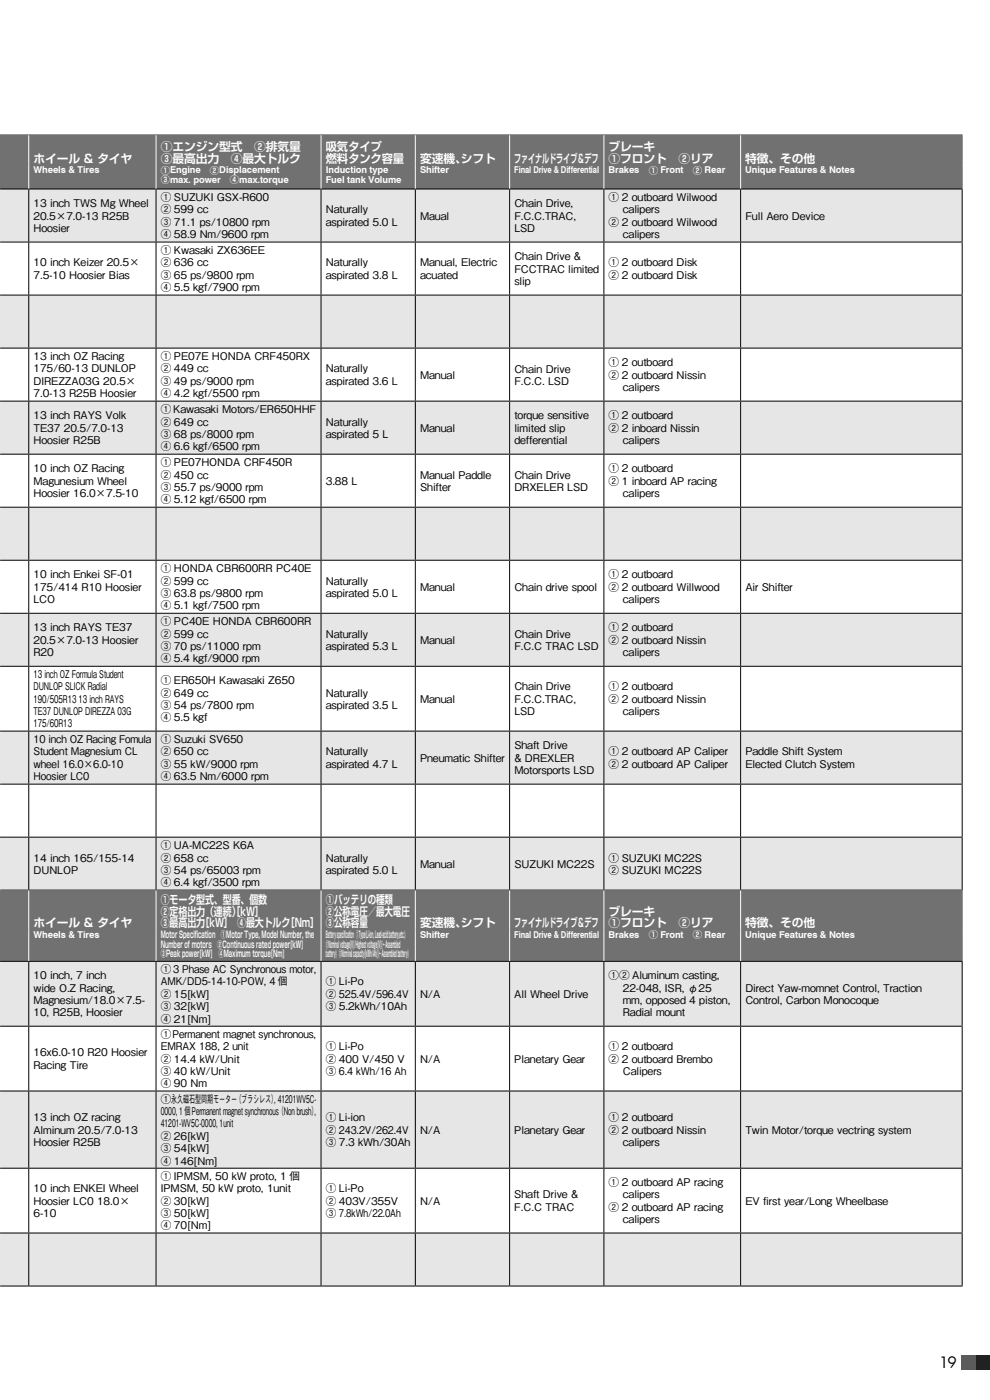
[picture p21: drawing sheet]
<svg xmlns="http://www.w3.org/2000/svg" width="210mm" height="297mm" viewBox="0 0 210 297" stroke-linecap="round" stroke-linejoin="round" font-family="sans-serif">
<defs><g id="words">
<text font-size="3.3" x="199.2" y="290.2">19</text>
<g font-size="2.5" fill="#fff">
<text x="7.1" y="34.6">ﾎｲーﾙ &amp; タｲヤ</text>
<text x="34.1" y="32.1">①エンジン型式　②排気量</text>
<text x="34.1" y="34.6">③最高出力　④最大ﾄﾙｸ</text>
<text x="69.1" y="32.1">吸気タｲプ</text>
<text x="69.1" y="34.6">燃料タンｸ容量</text>
<text x="89.1" y="34.6">変速機、</text>
<text x="97.7" y="34.6">シフﾄ</text>
<text x="109.1" y="34.6">フｧｲﾅﾙドラｲブ&amp;デフ</text>
<text x="129.1" y="32.1">ブレーキ</text>
<text x="129.1" y="34.6">①フﾛンﾄ　②ﾘｱ</text>
<text x="158.1" y="34.6">特徴、その他</text>
<text x="34.1" y="191.8">①モータ型式、型番、個数</text>
<text x="69.1" y="191.8">①バｯテﾘの種類</text>
<text x="7.1" y="196.8">ﾎｲーﾙ &amp; タｲヤ</text>
<text x="34.1" y="194.3">②定格出力（連続）</text>
<text x="34.1" y="196.8">③最高出力［kW］　④最大ﾄﾙｸ［Nm］</text>
<text x="49.1" y="194.3">［kW］</text>
<text x="69.1" y="194.3">②公称電圧／最大電圧</text>
<text x="69.1" y="196.8">③公称容量</text>
<text x="89.1" y="196.8">変速機、</text>
<text x="97.7" y="196.8">シフﾄ</text>
<text x="109.1" y="196.8">フｧｲﾅﾙドラｲブ&amp;デフ</text>
<text x="129.1" y="194.3">ブレーキ</text>
<text x="129.1" y="196.8">①フﾛンﾄ　②ﾘｱ</text>
<text x="158.1" y="196.8">特徴、その他</text>
</g>
<g font-size="2.3">
<text x="7.1" y="44">13 inch TWS Mg Wheel</text>
<text x="7.1" y="46.6">20.5×7.0-13 R25B</text>
<text x="34.1" y="42.6">① SUZUKI GSX-R600</text>
<text x="34.1" y="45.3">② 599 cc</text>
<text x="34.1" y="47.9">③ 71.1 ps/10800 rpm</text>
<text x="69.1" y="45.3">Naturally</text>
<text x="69.1" y="47.9">aspirated 5.0 L</text>
<text x="89.1" y="46.6">Maual</text>
<text x="109.1" y="44">Chain Drive,</text>
<text x="109.1" y="46.6">F.C.C.TRAC,</text>
<text x="129.1" y="42.6">① 2 outboard Wilwood</text>
<text x="129.1" y="47.9">② 2 outboard Wilwood</text>
<text x="132.1" y="45.3">calipers</text>
<text x="158.1" y="46.6">Full Aero Device</text>
<text x="7.1" y="49.2">Hoosier</text>
<text x="34.1" y="50.5">④ 58.9 Nm/9600 rpm</text>
<text x="34.1" y="53.9">① Kwasaki ZX636EE</text>
<text x="109.1" y="49.2">LSD</text>
<text x="132.1" y="50.5">calipers</text>
<text x="7.1" y="56.5">10 inch Keizer 20.5×</text>
<text x="7.1" y="59.1">7.5-10 Hoosier Bias</text>
<text x="34.1" y="56.5">② 636 cc</text>
<text x="34.1" y="59.1">③ 65 ps/9800 rpm</text>
<text x="69.1" y="56.5">Naturally</text>
<text x="69.1" y="59.1">aspirated 3.8 L</text>
<text x="89.1" y="56.5">Manual, Electric</text>
<text x="89.1" y="59.1">acuated</text>
<text x="109.1" y="55.2">Chain Drive &amp;</text>
<text x="109.1" y="57.8">FCCTRAC limited</text>
<text x="129.1" y="56.5">① 2 outboard Disk</text>
<text x="129.1" y="59.2">② 2 outboard Disk</text>
<text x="34.1" y="61.8">④ 5.5 kgf/7900 rpm</text>
<text x="109.1" y="60.5">slip</text>
<text x="7.1" y="76.4">13 inch OZ Racing</text>
<text x="34.1" y="76.4">① PE07E HONDA CRF450RX</text>
<text x="129.1" y="77.7">① 2 outboard</text>
<text x="7.1" y="79">175/60-13 DUNLOP</text>
<text x="7.1" y="81.6">DIREZZA03G 20.5×</text>
<text x="34.1" y="79">② 449 cc</text>
<text x="34.1" y="81.6">③ 49 ps/9000 rpm</text>
<text x="69.1" y="79">Naturally</text>
<text x="69.1" y="81.6">aspirated 3.6 L</text>
<text x="89.1" y="80.3">Manual</text>
<text x="109.1" y="79">Chain Drive</text>
<text x="109.1" y="81.7">F.C.C. LSD</text>
<text x="129.1" y="80.3">② 2 outboard Nissin</text>
<text x="132.1" y="83">calipers</text>
<text x="7.1" y="84.3">7.0-13 R25B Hoosier</text>
<text x="7.1" y="89">13 inch RAYS Volk</text>
<text x="34.1" y="84.3">④ 4.2 kgf/5500 rpm</text>
<text x="34.1" y="87.6">① Kawasaki Motors/ER650HHF</text>
<text x="109.1" y="89">torque sensitive</text>
<text x="129.1" y="89">① 2 outboard</text>
<text x="7.1" y="91.6">TE37 20.5/7.0-13</text>
<text x="7.1" y="94.2">Hoosier R25B</text>
<text x="34.1" y="90.3">② 649 cc</text>
<text x="34.1" y="92.9">③ 68 ps/8000 rpm</text>
<text x="34.1" y="95.5">④ 6.6 kgf/6500 rpm</text>
<text x="69.1" y="90.3">Naturally</text>
<text x="69.1" y="92.9">aspirated 5 L</text>
<text x="89.1" y="91.6">Manual</text>
<text x="109.1" y="91.6">limited slip</text>
<text x="109.1" y="94.2">defferential</text>
<text x="129.1" y="91.6">② 2 inboard Nissin</text>
<text x="132.1" y="94.2">calipers</text>
<text x="7.1" y="100.2">10 inch OZ Racing</text>
<text x="34.1" y="98.9">① PE07HONDA CRF450R</text>
<text x="34.1" y="101.5">② 450 cc</text>
<text x="89.1" y="101.5">Manual Paddle</text>
<text x="109.1" y="101.5">Chain Drive</text>
<text x="129.1" y="100.2">① 2 outboard</text>
<text x="7.1" y="102.8">Magunesium Wheel</text>
<text x="7.1" y="105.5">Hoosier 16.0×7.5-10</text>
<text x="34.1" y="104.1">③ 55.7 ps/9000 rpm</text>
<text x="34.1" y="106.8">④ 5.12 kgf/6500 rpm</text>
<text x="69.1" y="102.8">3.88 L</text>
<text x="89.1" y="104.1">Shifter</text>
<text x="109.1" y="104.1">DRXELER LSD</text>
<text x="129.1" y="102.8">② 1 inboard AP racing</text>
<text x="132.1" y="105.5">calipers</text>
<text x="7.1" y="122.7">10 inch Enkei SF-01</text>
<text x="7.1" y="125.3">175/414 R10 Hoosier</text>
<text x="34.1" y="121.4">① HONDA CBR600RR PC40E</text>
<text x="34.1" y="124">② 599 cc</text>
<text x="69.1" y="124">Naturally</text>
<text x="89.1" y="125.3">Manual</text>
<text x="109.1" y="125.3">Chain drive spool</text>
<text x="129.1" y="122.7">① 2 outboard</text>
<text x="129.1" y="125.3">② 2 outboard Willwood</text>
<text x="158.1" y="125.3">Air Shifter</text>
<text x="7.1" y="128">LCO</text>
<text x="34.1" y="126.6">③ 63.8 ps/9800 rpm</text>
<text x="34.1" y="129.3">④ 5.1 kgf/7500 rpm</text>
<text x="69.1" y="126.6">aspirated 5.0 L</text>
<text x="132.1" y="128">calipers</text>
<text x="7.1" y="134">13 inch RAYS TE37</text>
<text x="7.1" y="136.6">20.5×7.0-13 Hoosier</text>
<text x="34.1" y="132.6">① PC40E HONDA CBR600RR</text>
<text x="34.1" y="135.3">② 599 cc</text>
<text x="34.1" y="137.9">③ 70 ps/11000 rpm</text>
<text x="69.1" y="135.3">Naturally</text>
<text x="69.1" y="137.9">aspirated 5.3 L</text>
<text x="89.1" y="136.6">Manual</text>
<text x="109.1" y="135.3">Chain Drive</text>
<text x="109.1" y="137.9">F.C.C TRAC LSD</text>
<text x="129.1" y="134">① 2 outboard</text>
<text x="129.1" y="136.6">② 2 outboard Nissin</text>
<text x="7.1" y="139.2">R20</text>
<text x="7.1" y="143.8">13 inch OZ Formula Student</text>
<text x="34.1" y="140.5">④ 5.4 kgf/9000 rpm</text>
<text x="132.1" y="139.2">calipers</text>
<text x="7.1" y="146.5">DUNLOP SLICK Radial</text>
<text x="7.1" y="149.1">190/505R13 13 inch RAYS</text>
<text x="34.1" y="145.1">① ER650H Kawasaki Z650</text>
<text x="34.1" y="147.8">② 649 cc</text>
<text x="69.1" y="147.8">Naturally</text>
<text x="89.1" y="149.1">Manual</text>
<text x="109.1" y="146.5">Chain Drive</text>
<text x="109.1" y="149.1">F.C.C.TRAC,</text>
<text x="129.1" y="146.5">① 2 outboard</text>
<text x="129.1" y="149.1">② 2 outboard Nissin</text>
<text x="7.1" y="151.7">TE37 DUNLOP DIREZZA 03G</text>
<text x="7.1" y="154.3">175/60R13</text>
<text x="34.1" y="150.4">③ 54 ps/7800 rpm</text>
<text x="34.1" y="153">④ 5.5 kgf</text>
<text x="69.1" y="150.4">aspirated 3.5 L</text>
<text x="109.1" y="151.7">LSD</text>
<text x="132.1" y="151.7">calipers</text>
<text x="7.1" y="157.6">10 inch OZ Racing Fomula</text>
<text x="7.1" y="160.3">Student Magnesium CL</text>
<text x="34.1" y="157.6">① Suzuki SV650</text>
<text x="34.1" y="160.3">② 650 cc</text>
<text x="69.1" y="160.3">Naturally</text>
<text x="89.1" y="161.6">Pneumatic Shifter</text>
<text x="109.1" y="159">Shaft Drive</text>
<text x="109.1" y="161.6">&amp; DREXLER</text>
<text x="129.1" y="160.3">① 2 outboard AP Caliper</text>
<text x="158.1" y="160.3">Paddle Shift System</text>
<text x="7.1" y="162.9">wheel 16.0×6.0-10</text>
<text x="7.1" y="165.5">Hoosier LC0</text>
<text x="34.1" y="162.9">③ 55 kW/9000 rpm</text>
<text x="34.1" y="165.5">④ 63.5 Nm/6000 rpm</text>
<text x="69.1" y="162.9">aspirated 4.7 L</text>
<text x="109.1" y="164.2">Motorsports LSD</text>
<text x="129.1" y="162.9">② 2 outboard AP Caliper</text>
<text x="158.1" y="162.9">Elected Clutch System</text>
<text x="7.1" y="182.8">14 inch 165/155-14</text>
<text x="7.1" y="185.4">DUNLOP</text>
<text x="34.1" y="180.1">① UA-MC22S K6A</text>
<text x="34.1" y="182.8">② 658 cc</text>
<text x="34.1" y="185.4">③ 54 ps/65003 rpm</text>
<text x="69.1" y="182.8">Naturally</text>
<text x="69.1" y="185.4">aspirated 5.0 L</text>
<text x="89.1" y="184.1">Manual</text>
<text x="109.1" y="184.1">SUZUKI MC22S</text>
<text x="129.1" y="182.8">① SUZUKI MC22S</text>
<text x="129.1" y="185.4">② SUZUKI MC22S</text>
<text x="34.1" y="188">④ 6.4 kgf/3500 rpm</text>
<text x="7.1" y="207.7">10 inch, 7 inch</text>
<text x="34.1" y="206.4">①3 Phase AC Synchronous motor,</text>
<text x="34.1" y="209.1">AMK/DD5-14-10-POW, 4 個</text>
<text x="69.1" y="209.1">① Li-Po</text>
<text x="129.1" y="207.7">①② Aluminum casting,</text>
<text x="7.1" y="210.4">wide O.Z Racing,</text>
<text x="7.1" y="213">Magnesium/18.0×7.5-</text>
<text x="7.1" y="215.6">10, R25B, Hoosier</text>
<text x="34.1" y="211.7">② 15[kW]</text>
<text x="34.1" y="214.3">③ 32[kW]</text>
<text x="69.1" y="214.3">③ 5.2kWh/10Ah</text>
<text x="69.1" y="211.7">②</text>
<text x="71.9" y="211.7">525.4V/596.4V</text>
<text x="89.1" y="211.7">N/A</text>
<text x="109.1" y="211.7">All Wheel Drive</text>
<text x="132.1" y="210.4">22-048, ISR, φ25</text>
<text x="132.1" y="213">mm, opposed 4 piston,</text>
<text x="132.1" y="215.6">Radial mount</text>
<text x="158.1" y="210.4">Direct Yaw-momnet Control, Traction</text>
<text x="158.1" y="213">Control, Carbon Monocoque</text>
<text x="34.1" y="216.9">④ 21[Nm]</text>
<text x="34.1" y="220.2">①Permanent magnet synchronous,</text>
<text x="7.1" y="224.1">16x6.0-10 R20 Hoosier</text>
<text x="7.1" y="226.7">Racing Tire</text>
<text x="34.1" y="225.4">② 14.4 kW/Unit</text>
<text x="34.1" y="222.8">EMRAX 188, 2 unit</text>
<text x="69.1" y="222.8">① Li-Po</text>
<text x="69.1" y="225.4">② 400 V/450 V</text>
<text x="89.1" y="225.4">N/A</text>
<text x="109.1" y="225.4">Planetary Gear</text>
<text x="129.1" y="222.8">① 2 outboard</text>
<text x="129.1" y="225.4">② 2 outboard Brembo</text>
<text x="34.1" y="228.1">③ 40 kW/Unit</text>
<text x="34.1" y="230.7">④ 90 Nm</text>
<text x="34.1" y="233.9">①永久磁石型同期モーター（ブラシレス）, 41201WV5C-</text>
<text x="69.1" y="228.1">③</text>
<text x="71.9" y="228.1">6.4 kWh/16 Ah</text>
<text x="132.1" y="228.1">Calipers</text>
<text x="7.1" y="237.9">13 inch OZ racing</text>
<text x="34.1" y="236.6">0000, 1個Permanent magnet synchronous （Non brush）,</text>
<text x="34.1" y="239.2">41201-WV5C-0000, 1unit</text>
<text x="69.1" y="237.9">① Li-ion</text>
<text x="129.1" y="237.9">① 2 outboard</text>
<text x="7.1" y="240.5">Alminum 20.5/7.0-13</text>
<text x="7.1" y="243.1">Hoosier R25B</text>
<text x="34.1" y="241.8">② 26[kW]</text>
<text x="34.1" y="244.4">③ 54[kW]</text>
<text x="69.1" y="243.1">③ 7.3 kWh/30Ah</text>
<text x="69.1" y="240.5">②</text>
<text x="71.9" y="240.5">243.2V/262.4V</text>
<text x="89.1" y="240.5">N/A</text>
<text x="109.1" y="240.5">Planetary Gear</text>
<text x="129.1" y="240.5">② 2 outboard Nissin</text>
<text x="132.1" y="243.1">calipers</text>
<text x="158.1" y="240.5">Twin Motor/torque vectring system</text>
<text x="34.1" y="247.1">④ 146[Nm]</text>
<text x="34.1" y="250.3">① IPMSM, 50 kW proto, 1 個</text>
<text x="129.1" y="251.6">① 2 outboard AP racing</text>
<text x="7.1" y="252.9">10 inch ENKEI Wheel</text>
<text x="7.1" y="255.6">Hoosier LC0 18.0×</text>
<text x="34.1" y="252.9">IPMSM, 50 kW proto, 1unit</text>
<text x="34.1" y="255.6">② 30[kW]</text>
<text x="69.1" y="252.9">① Li-Po</text>
<text x="69.1" y="255.6">② 403V/355V</text>
<text x="89.1" y="255.6">N/A</text>
<text x="109.1" y="254.2">Shaft Drive &amp;</text>
<text x="109.1" y="256.9">F.C.C TRAC</text>
<text x="129.1" y="256.9">② 2 outboard AP racing</text>
<text x="132.1" y="254.2">calipers</text>
<text x="158.1" y="255.6">EV first year/Long Wheelbase</text>
<text x="7.1" y="258.2">6-10</text>
<text x="34.1" y="258.2">③ 50[kW]</text>
<text x="34.1" y="260.8">④ 70[Nm]</text>
<text x="69.1" y="258.2">③</text>
<text x="71.9" y="258.2">7.8kWh/22.0Ah</text>
<text x="132.1" y="259.5">calipers</text>
</g>
<g font-size="2" fill="#fff">
<text x="7.1" y="36.8">Wheels &amp; Tires</text>
<text x="34.1" y="36.8">①Engine</text>
<text x="34.1" y="38.8">③max. power</text>
<text x="44.5" y="36.8">②Displacement</text>
<text x="48.8" y="38.8">④max.torque</text>
<text x="69.1" y="36.8">Induction type</text>
<text x="69.1" y="38.8">Fuel tank Volume</text>
<text x="89.1" y="36.8">Shifter</text>
<text x="109.1" y="36.8">Final Drive &amp; Differential</text>
<text x="129.1" y="36.8">Brakes</text>
<text x="137.6" y="36.8">① Front　② Rear</text>
<text x="158.1" y="36.8">Unique Features &amp; Notes</text>
<text x="7.1" y="199">Wheels &amp; Tires</text>
<text x="34.1" y="199">Motor Specification　①Motor Type, Model Number, the</text>
<text x="34.1" y="201">Number of motors　②Continuous rated power[kW]</text>
<text x="34.1" y="203">③Peak power[kW]　④Maximum torque[Nm]</text>
<text x="69.1" y="199">Battery specification ①Type(Li-ion, Lead-acid battery,etc.)</text>
<text x="69.1" y="201">②Nominal voltage[V]/Highest voltage[V](←Assembled</text>
<text x="69.1" y="203">battery) ③Nominal capacity[kWh/Ah](←Assembled battery)</text>
<text x="89.1" y="199">Shifter</text>
<text x="109.1" y="199">Final Drive &amp; Differential</text>
<text x="129.1" y="199">Brakes</text>
<text x="137.6" y="199">① Front　② Rear</text>
<text x="158.1" y="199">Unique Features &amp; Notes</text>
</g>
</g></defs>
<path d="M204 287.5h6v3h-6z" fill="#000"/>
<path d="M204 287.5h3v3h-3z" fill="#5a5757"/>
<path d="M0 28.6h204.1v11.5h-47v-5.1v5.1h-29v-5.1v5.1h-20v-5.1v5.1h-20v-5.1v5.1h-20v-5.1v5.1h-35v-5.1v5.1h-27v-5.1v5.1h-6.1z" fill="#727171"/>
<path d="M68.1 40.1v11.3h136v-11.3zM0 40.1v11.3h68.1v-11.3zM68.1 62.6v11.3h136v-11.3zM0 62.6v11.3h68.1v-11.3zM68.1 85.1v11.3h136v-11.3zM0 85.1v11.3h68.1v-11.3zM68.1 107.6v11.3h136v-11.3zM0 107.6v11.3h68.1v-11.3zM68.1 130.1v11.3h136v-11.3zM0 130.1v11.3h68.1v-11.3zM68.1 155.1v11.3h136v-11.3zM0 155.1v11.3h68.1v-11.3zM68.1 177.6v11.3h136v-11.3zM0 177.6v11.3h68.1v-11.3z" fill="#e6e6e7"/>
<g fill="none" stroke="#000" stroke-width=".21">
<path d="M0 51.4h204.2M0 40.1h204.2M6.1 40.2v11.1M6.1 51.5v11M33.1 40.2v11.1M33.1 51.5v11M68.1 40.2v11.1M68.1 51.5v11M88.1 40.2v11.1M88.1 51.5v11M108.1 40.2v11.1M108.1 51.5v11"/>
<path d="M128.1 40.2v11.1M128.1 51.5v11M157.1 40.2v11.1M157.1 51.5v11M204.1 40.2v11.1M204.1 51.5v11M0 62.6h204.2M0 73.9h204.2M6.1 62.7v11.1M6.1 74v11M33.1 62.7v11.1M33.1 74v11"/>
<path d="M68.1 62.7v11.1M68.1 74v11M88.1 62.7v11.1M88.1 74v11M108.1 62.7v11.1M108.1 74v11M128.1 62.7v11.1M128.1 74v11M157.1 62.7v11.1M157.1 74v11M204.1 62.7v11.1M204.1 74v11"/>
<path d="M0 85.1h204.2M0 96.4h204.2M6.1 85.2v11.1M6.1 96.5v11M33.1 85.2v11.1M33.1 96.5v11M68.1 85.2v11.1M68.1 96.5v11M88.1 85.2v11.1M88.1 96.5v11M108.1 85.2v11.1M108.1 96.5v11"/>
<path d="M128.1 85.2v11.1M128.1 96.5v11M157.1 85.2v11.1M157.1 96.5v11M204.1 85.2v11.1M204.1 96.5v11M0 107.6h204.2M0 118.9h204.2M6.1 107.7v11.1M6.1 119v11M33.1 107.7v11.1M33.1 119v11"/>
<path d="M68.1 107.7v11.1M68.1 119v11M88.1 107.7v11.1M88.1 119v11M108.1 107.7v11.1M108.1 119v11M128.1 107.7v11.1M128.1 119v11M157.1 107.7v11.1M157.1 119v11M204.1 107.7v11.1M204.1 119v11"/>
<path d="M0 130.1h204.2M6.1 130.2v11.1M33.1 130.2v11.1M68.1 130.2v11.1M88.1 130.2v11.1M108.1 130.2v11.1M128.1 130.2v11.1M157.1 130.2v11.1M204.1 130.2v11.1M0 141.4h204.2M0 155.1h204.2M6.1 141.5v13.5"/>
<path d="M6.1 155.2v11.1M33.1 141.5v13.5M33.1 155.2v11.1M68.1 141.5v13.5M68.1 155.2v11.1M88.1 141.5v13.5M88.1 155.2v11.1M108.1 141.5v13.5M108.1 155.2v11.1M128.1 141.5v13.5M128.1 155.2v11.1M157.1 141.5v13.5"/>
<path d="M157.1 155.2v11.1M204.1 141.5v13.5M204.1 155.2v11.1M0 166.4h204.2M0 177.6h204.2M6.1 166.5v11M6.1 177.7v11.1M33.1 166.5v11M33.1 177.7v11.1M68.1 166.5v11M68.1 177.7v11.1M88.1 166.5v11"/>
<path d="M88.1 177.7v11.1M108.1 166.5v11M108.1 177.7v11.1M128.1 166.5v11M128.1 177.7v11.1M157.1 166.5v11M157.1 177.7v11.1M204.1 166.5v11M204.1 177.7v11.1M0 188.9h204.2"/>
</g>
<path d="M0 28.6h204.2M0 35h6M6.2 35h26.8M33.2 35h34.8M68.2 35h19.8M88.2 35h19.8M108.2 35h19.8M128.2 35h28.8M157.2 35h47M204.1 28.7v6.2M204.1 35.1v4.9" fill="none" stroke="#727171" stroke-width=".21"/>
<path d="M6.1 28.7v11.3M33.1 28.7v11.3M68.1 28.7v11.3M88.1 28.7v11.3M108.1 28.7v11.3M128.1 28.7v11.3M157.1 28.7v11.3" fill="none" stroke="#fff" stroke-width=".21"/>
<path d="M0 188.9h204.1v15.1h-47v-6.8v6.8h-29v-6.8v6.8h-20v-6.8v6.8h-20v-6.8v6.8h-20v-6.8v6.8h-35v-6.8v6.8h-27v-6.8v6.8h-6.1z" fill="#727171"/>
<path d="M68.1 204v13.7h136v-13.7zM0 204v13.7h68.1v-13.7zM68.1 231.5v16.3h136v-16.3zM0 231.5v16.3h68.1v-16.3zM68.1 261.6v11.2h136v-11.2zM0 261.6v11.2h68.1v-11.2z" fill="#e6e6e7"/>
<g fill="none" stroke="#000" stroke-width=".21">
<path d="M0 217.7h204.2M0 204h204.2M6.1 204.1v13.5M6.1 217.8v13.6M33.1 204.1v13.5M33.1 217.8v13.6M68.1 204.1v13.5M68.1 217.8v13.6M88.1 204.1v13.5M88.1 217.8v13.6M108.1 204.1v13.5M108.1 217.8v13.6"/>
<path d="M128.1 204.1v13.5M128.1 217.8v13.6M157.1 204.1v13.5M157.1 217.8v13.6M204.1 204.1v13.5M204.1 217.8v13.6M0 231.5h204.2M6.1 231.6v16.1M33.1 231.6v16.1M68.1 231.6v16.1M88.1 231.6v16.1M108.1 231.6v16.1"/>
<path d="M128.1 231.6v16.1M157.1 231.6v16.1M204.1 231.6v16.1M0 247.8h204.2M6.1 247.9v13.6M33.1 247.9v13.6M68.1 247.9v13.6M88.1 247.9v13.6M108.1 247.9v13.6M128.1 247.9v13.6M157.1 247.9v13.6M204.1 247.9v13.6"/>
<path d="M0 261.6h204.2M0 272.8h204.2M6.1 261.7v11M33.1 261.7v11M68.1 261.7v11M88.1 261.7v11M108.1 261.7v11M128.1 261.7v11M157.1 261.7v11M204.1 261.7v11"/>
</g>
<path d="M0 28.6v11.5M0 188.9h204.2M0 197.2h6M6.2 197.2h26.8M33.2 197.2h34.8M68.2 197.2h19.8M88.2 197.2h19.8M108.2 197.2h19.8M128.2 197.2h28.8M157.2 197.2h47M204.1 189v8.1M204.1 197.3v6.6" fill="none" stroke="#727171" stroke-width=".21"/>
<path d="M6.1 189v14.9M33.1 189v14.9M68.1 189v14.9M88.1 189v14.9M108.1 189v14.9M128.1 189v14.9M157.1 189v14.9" fill="none" stroke="#fff" stroke-width=".21"/>
<path d="M0 40.1v11.3zM0 62.6v11.3zM0 85.1v11.3zM0 107.6v11.3zM0 130.1v11.3zM0 155.1v11.3zM0 177.6v11.3z" fill="#e6e6e7"/>
<g fill="none" stroke="#000" stroke-width=".21">
<path d="M0 51.4h.1M0 40.1h.1M0 62.6h.1M0 73.9h.1M0 85.1h.1M0 96.4h.1M0 107.6h.1M0 118.9h.1M0 130.1h.1M0 141.4h.1M0 155.1h.1M0 166.4h.1"/>
<path d="M0 177.6h.1M0 188.9h.1"/>
</g>
<path d="M0 28.6h.1M0 35h.1M0 188.9v15.1" fill="none" stroke="#727171" stroke-width=".21"/>
<path d="M0 204v13.7zM0 231.5v16.3zM0 261.6v11.2z" fill="#e6e6e7"/>
<path d="M0 217.7h.1M0 204h.1M0 231.5h.1M0 247.8h.1M0 261.6h.1M0 272.8h.1" fill="none" stroke="#000" stroke-width=".21"/>
<path d="M0 188.9h.1M0 197.2h.1" fill="none" stroke="#727171" stroke-width=".21"/>
<use href="#words"/>
</svg>
